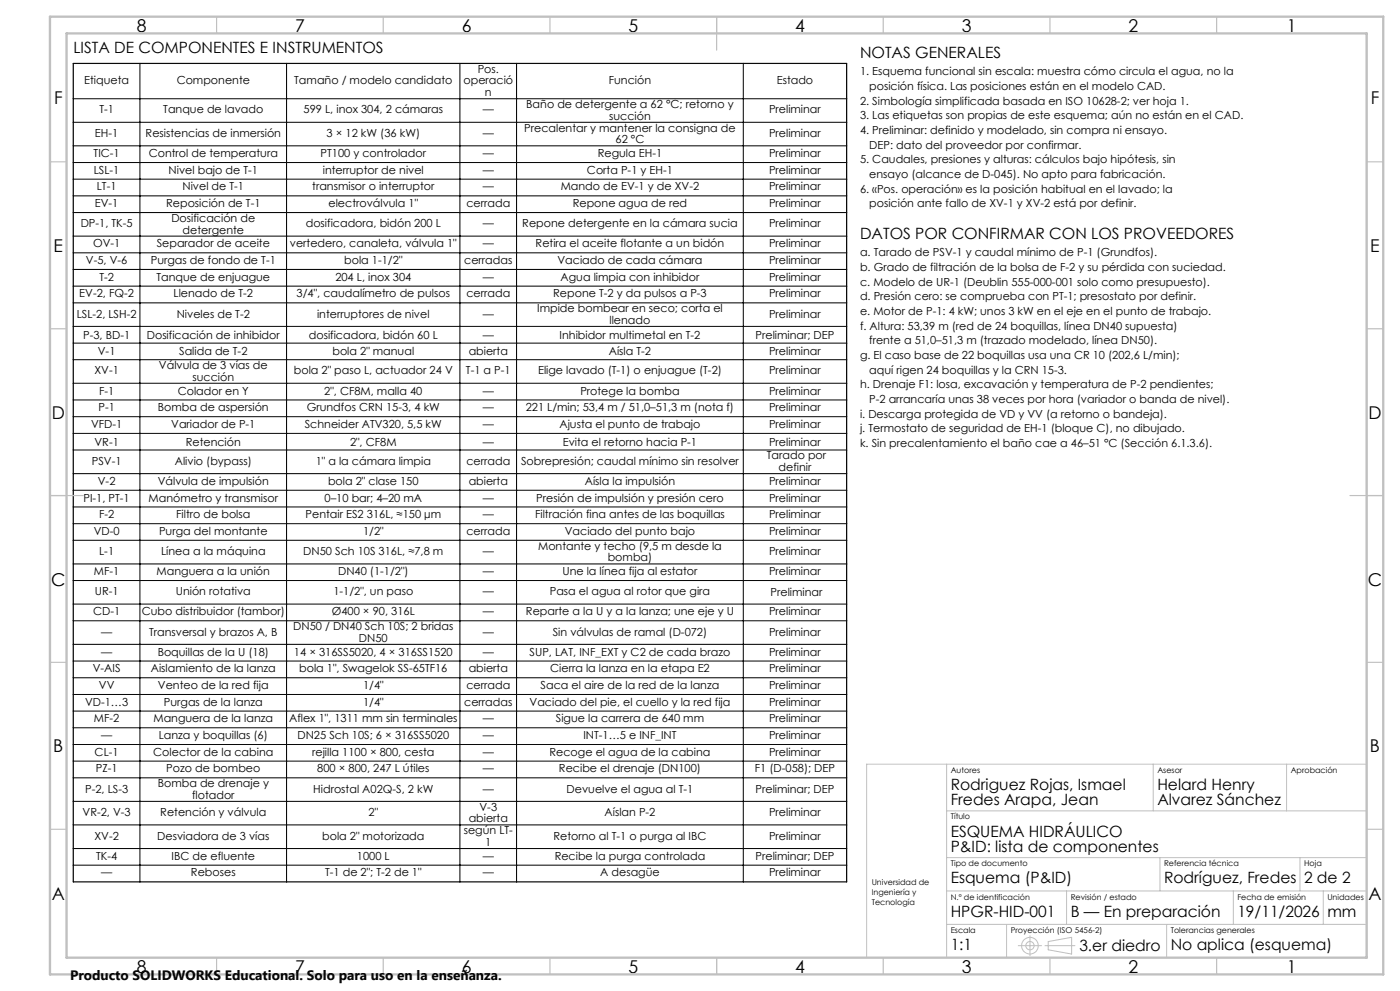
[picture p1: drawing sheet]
<svg xmlns="http://www.w3.org/2000/svg" width="420mm" height="297mm" viewBox="0 0 420 297" stroke-linecap="round" stroke-linejoin="round" font-family="sans-serif">
<defs><g id="words">
<g font-size="5.3">
<text x="41" y="9.5">8</text>
<text x="88.5" y="9.5">7</text>
<text x="138.5" y="9.5">6</text>
<text x="188.5" y="9.5">5</text>
<text x="238.5" y="9.5">4</text>
<text x="288.5" y="9.5">3</text>
<text x="338.5" y="9.5">2</text>
<text x="386" y="9.5">1</text>
<text x="16.2" y="31.3">F</text>
<text x="411.2" y="31.3">F</text>
<text x="16.1" y="75.5">E</text>
<text x="411.1" y="75.5">E</text>
<text x="15.5" y="125.5">D</text>
<text x="410.5" y="125.5">D</text>
<text x="15.4" y="175.5">C</text>
<text x="410.4" y="175.5">C</text>
<text x="16" y="225.5">B</text>
<text x="411" y="225.5">B</text>
<text x="15.5" y="269.8">A</text>
<text x="410.5" y="269.8">A</text>
<text x="41" y="291.5">8</text>
<text x="88.5" y="291.5">7</text>
<text x="138.5" y="291.5">6</text>
<text x="188.5" y="291.5">5</text>
<text x="238.5" y="291.5">4</text>
<text x="288.5" y="291.5">3</text>
<text x="338.5" y="291.5">2</text>
<text x="386" y="291.5">1</text>
</g>
<g font-size="4.7">
<text x="22" y="16">LISTA DE COMPONENTES E INSTRUMENTOS</text>
<text x="258" y="17.5">NOTAS GENERALES</text>
<text x="258" y="71.7">DATOS POR CONFIRMAR CON LOS PROVEEDORES</text>
<text x="285.2" y="236.7">Rodriguez Rojas, Ismael</text>
<text x="347.2" y="236.7">Helard Henry</text>
<text x="285.2" y="241.3">Fredes Arapa, Jean</text>
<text x="347.2" y="241.3">Alvarez Sánchez</text>
<text x="285.2" y="250.7">ESQUEMA HIDRÁULICO</text>
<text x="285.2" y="255.3">P&amp;ID: lista de componentes</text>
<text x="285.2" y="264.7">Esquema (P&amp;ID)</text>
<text x="349.2" y="264.7">Rodríguez, Fredes</text>
<text x="391.2" y="264.7">2 de 2</text>
<text x="285.2" y="274.7">HPGR-HID-001</text>
<text x="321.2" y="274.7">B — En preparación</text>
<text x="371.2" y="274.7">19/11/2026</text>
<text x="398.2" y="274.9">mm</text>
<text x="285.2" y="284.7">1:1</text>
<text x="323.8" y="284.9">3.er diedro</text>
<text x="351.2" y="284.7">No aplica (esquema)</text>
</g>
<text font-size="4.1" x="21" y="293.7">Producto SOLIDWORKS Educational. Solo para uso en la enseñanza.</text>
<g font-size="3.3">
<text x="143.3" y="21.8">Pos.</text>
<text x="258" y="22.6">1. Esquema funcional sin escala: muestra cómo circula el agua, no la</text>
<text x="25.3" y="25.2">Etiqueta</text>
<text x="53" y="25.2">Componente</text>
<text x="88.3" y="25.2">Tamaño / modelo candidato</text>
<text x="139" y="25.3">operació</text>
<text x="145.5" y="28.8">n</text>
<text x="182.6" y="25.2">Función</text>
<text x="233" y="25.2">Estado</text>
<text x="260.8" y="27">posición física. Las posiciones están en el modelo CAD.</text>
<text x="29.8" y="34">T-1</text>
<text x="49" y="34">Tanque de lavado</text>
<text x="91.1" y="34">599 L, inox 304, 2 cámaras</text>
<text x="144.8" y="34">—</text>
<text x="157.9" y="32.4">Baño de detergente a 62 °C; retorno y</text>
<text x="182.7" y="35.9">succión</text>
<text x="230.7" y="34">Preliminar</text>
<text x="258" y="31.4">2. Simbología simplificada basada en ISO 10628-2; ver hoja 1.</text>
<text x="258" y="35.8">3. Las etiquetas son propias de este esquema; aún no están en el CAD.</text>
<text x="28.5" y="41">EH-1</text>
<text x="43.7" y="41">Resistencias de inmersión</text>
<text x="98" y="41">3 × 12 kW (36 kW)</text>
<text x="144.8" y="41">—</text>
<text x="157.3" y="39.4">Precalentar y mantener la consigna de</text>
<text x="230.7" y="41">Preliminar</text>
<text x="258" y="40.2">4. Preliminar: definido y modelado, sin compra ni ensayo.</text>
<text x="28.1" y="47.1">TIC-1</text>
<text x="44.6" y="47.1">Control de temperatura</text>
<text x="96.2" y="47.1">PT100 y controlador</text>
<text x="144.8" y="47.1">—</text>
<text x="179.3" y="47.1">Regula EH-1</text>
<text x="184.7" y="42.9">62 °C</text>
<text x="230.7" y="47.1">Preliminar</text>
<text x="260.8" y="44.6">DEP: dato del proveedor por confirmar.</text>
<text x="28.2" y="52.1">LSL-1</text>
<text x="50.6" y="52.1">Nivel bajo de T-1</text>
<text x="96.9" y="52.1">interruptor de nivel</text>
<text x="144.8" y="52.1">—</text>
<text x="176.1" y="52.1">Corta P-1 y EH-1</text>
<text x="230.7" y="52.1">Preliminar</text>
<text x="258" y="49">5. Caudales, presiones y alturas: cálculos bajo hipótesis, sin</text>
<text x="260.8" y="53.4">ensayo (alcance de D-045). No apto para fabricación.</text>
<text x="29" y="57.1">LT-1</text>
<text x="54.8" y="57.1">Nivel de T-1</text>
<text x="93.7" y="57.1">transmisor o interruptor</text>
<text x="144.8" y="57.1">—</text>
<text x="168.2" y="57.1">Mando de EV-1 y de XV-2</text>
<text x="230.7" y="57.1">Preliminar</text>
<text x="258" y="57.8">6. «Pos. operación» es la posición habitual en el lavado; la</text>
<text x="28.5" y="62.1">EV-1</text>
<text x="49.8" y="62.1">Reposición de T-1</text>
<text x="98.6" y="62.1">electroválvula 1&quot;</text>
<text x="139.9" y="62.1">cerrada</text>
<text x="171.8" y="62.1">Repone agua de red</text>
<text x="230.7" y="62.1">Preliminar</text>
<text x="260.8" y="62.2">posición ante fallo de XV-1 y XV-2 está por definir.</text>
<text x="24.2" y="68.1">DP-1, TK-5</text>
<text x="51.4" y="66.5">Dosificación de</text>
<text x="54.8" y="70">detergente</text>
<text x="91.7" y="68.1">dosificadora, bidón 200 L</text>
<text x="144.8" y="68.1">—</text>
<text x="156.7" y="68.1">Repone detergente en la cámara sucia</text>
<text x="230.7" y="68.1">Preliminar</text>
<text x="27.9" y="74.1">OV-1</text>
<text x="47" y="74.1">Separador de aceite</text>
<text x="87" y="74.1">vertedero, canaleta, válvula 1&quot;</text>
<text x="144.8" y="74.1">—</text>
<text x="160.7" y="74.1">Retira el aceite flotante a un bidón</text>
<text x="230.7" y="74.1">Preliminar</text>
<text x="258" y="76.8">a. Tarado de PSV-1 y caudal mínimo de P-1 (Grundfos).</text>
<text x="25.8" y="79.1">V-5, V-6</text>
<text x="45.2" y="79.1">Purgas de fondo de T-1</text>
<text x="103.3" y="79.1">bola 1-1/2&quot;</text>
<text x="139.3" y="79.1">cerradas</text>
<text x="167.2" y="79.1">Vaciado de cada cámara</text>
<text x="230.7" y="79.1">Preliminar</text>
<text x="258" y="81.2">b. Grado de filtración de la bolsa de F-2 y su pérdida con suciedad.</text>
<text x="23.8" y="89.1">EV-2, FQ-2</text>
<text x="29.8" y="84.1">T-2</text>
<text x="46.9" y="84.1">Tanque de enjuague</text>
<text x="52.1" y="89.1">Llenado de T-2</text>
<text x="89" y="89.1">3/4&quot;, caudalímetro de pulsos</text>
<text x="100.6" y="84.1">204 L, inox 304</text>
<text x="139.9" y="89.1">cerrada</text>
<text x="144.8" y="84.1">—</text>
<text x="166" y="89.1">Repone T-2 y da pulsos a P-3</text>
<text x="168.2" y="84.1">Agua limpia con inhibidor</text>
<text x="230.7" y="84.1">Preliminar</text>
<text x="230.7" y="89.1">Preliminar</text>
<text x="258" y="85.6">c. Modelo de UR-1 (Deublin 555-000-001 solo como presupuesto).</text>
<text x="258" y="90">d. Presión cero: se comprueba con PT­1; presostato por definir.</text>
<text x="23" y="95.2">LSL-2, LSH-2</text>
<text x="53" y="95.2">Niveles de T-2</text>
<text x="95.1" y="95.2">interruptores de nivel</text>
<text x="144.8" y="95.2">—</text>
<text x="161.1" y="93.5">Impide bombear en seco; corta el</text>
<text x="230.7" y="95.2">Preliminar</text>
<text x="258" y="94.4">e. Motor de P­1: 4 kW; unos 3 kW en el eje en el punto de trabajo.</text>
<text x="24.9" y="101.5">P-3, BD-1</text>
<text x="44" y="101.5">Dosificación de inhibidor</text>
<text x="92.7" y="101.5">dosificadora, bidón 60 L</text>
<text x="144.8" y="101.5">—</text>
<text x="167.9" y="101.5">Inhibidor multimetal en T-2</text>
<text x="182.9" y="97">llenado</text>
<text x="226.7" y="101.5">Preliminar; DEP</text>
<text x="258" y="98.8">f. Altura: 53,39 m (red de 24 boquillas, línea DN40 supuesta)</text>
<text x="29.4" y="106.5">V-1</text>
<text x="53.7" y="106.5">Salida de T-2</text>
<text x="99.7" y="106.5">bola 2&quot; manual</text>
<text x="140.6" y="106.5">abierta</text>
<text x="182.7" y="106.5">Aísla T-2</text>
<text x="230.7" y="106.5">Preliminar</text>
<text x="258" y="107.6">g. El caso base de 22 boquillas usa una CR 10 (202,6 L/min);</text>
<text x="260.8" y="103.2">frente a 51,0–51,3 m (trazado modelado, línea DN50).</text>
<text x="28.3" y="112.2">XV-1</text>
<text x="47.7" y="110.6">Válvula de 3 vías de</text>
<text x="88.2" y="112.2">bola 2&quot; paso L, actuador 24 V</text>
<text x="139.8" y="112.2">T-1 a P-1</text>
<text x="161.4" y="112.2">Elige lavado (T-1) o enjuague (T-2)</text>
<text x="230.7" y="112.2">Preliminar</text>
<text x="260.8" y="112">aquí rigen 24 boquillas y la CRN 15-3.</text>
<text x="29.7" y="118.3">F-1</text>
<text x="53.3" y="118.3">Colador en Y</text>
<text x="57.7" y="114.1">succión</text>
<text x="97.3" y="118.3">2&quot;, CF8M, malla 40</text>
<text x="144.8" y="118.3">—</text>
<text x="174.1" y="118.3">Protege la bomba</text>
<text x="230.7" y="118.3">Preliminar</text>
<text x="258" y="116.4">h. Drenaje F1: losa, excavación y temperatura de P-2 pendientes;</text>
<text x="29.5" y="123.3">P-1</text>
<text x="47.4" y="123.3">Bomba de aspersión</text>
<text x="92" y="123.3">Grundfos CRN 15-3, 4 kW</text>
<text x="144.8" y="123.3">—</text>
<text x="157.7" y="123.3">221 L/min; 53,4 m / 51,0–51,3 m (nota f)</text>
<text x="230.7" y="123.3">Preliminar</text>
<text x="258" y="125.2">i. Descarga protegida de VD y VV (a retorno o bandeja).</text>
<text x="260.8" y="120.8">P-2 arrancaría unas 38 veces por hora (variador o banda de nivel).</text>
<text x="27.3" y="128.3">VFD-1</text>
<text x="51.4" y="128.3">Variador de P-1</text>
<text x="91.4" y="128.3">Schneider ATV320, 5,5 kW</text>
<text x="144.8" y="128.3">—</text>
<text x="167.8" y="128.3">Ajusta el punto de trabajo</text>
<text x="230.7" y="128.3">Preliminar</text>
<text x="258" y="129.6">j. Termostato de seguridad de EH-1 (bloque C), no dibujado.</text>
<text x="28.3" y="133.6">VR-1</text>
<text x="55.7" y="133.6">Retención</text>
<text x="105" y="133.6">2&quot;, CF8M</text>
<text x="144.8" y="133.6">—</text>
<text x="168.9" y="133.6">Evita el retorno hacia P-1</text>
<text x="230.1" y="137.7">Tarado por</text>
<text x="230.7" y="133.6">Preliminar</text>
<text x="258" y="134">k. Sin precalentamiento el baño cae a 46–51 °C (Sección 6.1.3.6).</text>
<text x="27.5" y="139.3">PSV-1</text>
<text x="52.5" y="139.3">Alivio (bypass)</text>
<text x="94.7" y="139.3">1&quot; a la cámara limpia</text>
<text x="139.9" y="139.3">cerrada</text>
<text x="156.3" y="139.3">Sobrepresión; caudal mínimo sin resolver</text>
<text x="233.6" y="141.2">definir</text>
<text x="29.4" y="145.3">V-2</text>
<text x="47.3" y="145.3">Válvula de impulsión</text>
<text x="98.4" y="145.3">bola 2&quot; clase 150</text>
<text x="140.6" y="145.3">abierta</text>
<text x="175.4" y="145.3">Aísla la impulsión</text>
<text x="230.7" y="145.3">Preliminar</text>
<text x="25.1" y="150.3">PI-1, PT-1</text>
<text x="29.7" y="155.3">F-2</text>
<text x="44.6" y="150.3">Manómetro y transmisor</text>
<text x="52.9" y="155.3">Filtro de bolsa</text>
<text x="91.7" y="155.3">Pentair ES2 316L, ≈150 µm</text>
<text x="97.4" y="150.3">0–10 bar; 4–20 mA</text>
<text x="144.8" y="150.3">—</text>
<text x="144.8" y="155.3">—</text>
<text x="160.5" y="155.3">Filtración fina antes de las boquillas</text>
<text x="160.9" y="150.3">Presión de impulsión y presión cero</text>
<text x="230.7" y="155.3">Preliminar</text>
<text x="230.7" y="150.3">Preliminar</text>
<text x="28.1" y="160.3">VD-0</text>
<text x="47.7" y="160.3">Purga del montante</text>
<text x="108.9" y="160.3">1/2&quot;</text>
<text x="139.9" y="160.3">cerrada</text>
<text x="169.4" y="160.3">Vaciado del punto bajo</text>
<text x="230.7" y="160.3">Preliminar</text>
<text x="29.8" y="166.3">L-1</text>
<text x="48.3" y="166.3">Línea a la máquina</text>
<text x="91" y="166.3">DN50 Sch 10S 316L, ≈7,8 m</text>
<text x="144.8" y="166.3">—</text>
<text x="161.4" y="164.7">Montante y techo (9,5 m desde la</text>
<text x="230.7" y="166.3">Preliminar</text>
<text x="28.2" y="172.4">MF-1</text>
<text x="47" y="172.4">Manguera a la unión</text>
<text x="101.4" y="172.4">DN40 (1-1/2&quot;)</text>
<text x="144.8" y="172.4">—</text>
<text x="168.7" y="172.4">Une la línea fija al estator</text>
<text x="182.3" y="168.2">bomba)</text>
<text x="230.7" y="172.4">Preliminar</text>
<text x="28.4" y="178.4">UR-1</text>
<text x="52.7" y="178.4">Unión rotativa</text>
<text x="100" y="178.4">1-1/2&quot;, un paso</text>
<text x="144.8" y="178.4">—</text>
<text x="164.9" y="178.4">Pasa el agua al rotor que gira</text>
<text x="231.2" y="178.7">Preliminar</text>
<text x="27.9" y="184.4">CD-1</text>
<text x="42.5" y="184.4">Cubo distribuidor (tambor)</text>
<text x="99.5" y="184.4">Ø400 × 90, 316L</text>
<text x="144.8" y="184.4">—</text>
<text x="157.8" y="184.4">Reparte a la U y a la lanza; une eje y U</text>
<text x="230.7" y="184.4">Preliminar</text>
<text x="30.3" y="190.5">—</text>
<text x="44.7" y="190.5">Transversal y brazos A, B</text>
<text x="88" y="188.8">DN50 / DN40 Sch 10S; 2 bridas</text>
<text x="144.8" y="190.5">—</text>
<text x="165.8" y="190.5">Sin válvulas de ramal (D-072)</text>
<text x="230.7" y="190.5">Preliminar</text>
<text x="30.3" y="196.5">—</text>
<text x="47.3" y="196.5">Boquillas de la U (18)</text>
<text x="88.2" y="196.5">14 × 316SS5020, 4 × 316SS1520</text>
<text x="107.7" y="192.3">DN50</text>
<text x="144.8" y="196.5">—</text>
<text x="158.9" y="196.5">SUP, LAT, INF_EXT y C2 de cada brazo</text>
<text x="230.7" y="196.5">Preliminar</text>
<text x="27.8" y="201.5">V-AIS</text>
<text x="45.2" y="201.5">Aislamiento de la lanza</text>
<text x="89.8" y="201.5">bola 1&quot;, Swagelok SS-65TF16</text>
<text x="140.6" y="201.5">abierta</text>
<text x="165.1" y="201.5">Cierra la lanza en la etapa E2</text>
<text x="230.7" y="201.5">Preliminar</text>
<text x="29.7" y="206.5">VV</text>
<text x="47.4" y="206.5">Venteo de la red fija</text>
<text x="108.9" y="206.5">1/4&quot;</text>
<text x="139.9" y="206.5">cerrada</text>
<text x="162.2" y="206.5">Saca el aire de la red de la lanza</text>
<text x="230.7" y="206.5">Preliminar</text>
<text x="25.5" y="211.5">VD-1…3</text>
<text x="49.2" y="211.5">Purgas de la lanza</text>
<text x="108.9" y="211.5">1/4&quot;</text>
<text x="139.3" y="211.5">cerradas</text>
<text x="158.9" y="211.5">Vaciado del pie, el cuello y la red fija</text>
<text x="230.7" y="211.5">Preliminar</text>
<text x="28.2" y="216.5">MF-2</text>
<text x="30.3" y="221.5">—</text>
<text x="46" y="216.5">Manguera de la lanza</text>
<text x="47.6" y="221.5">Lanza y boquillas (6)</text>
<text x="86.7" y="216.5">Aflex 1&quot;, 1311 mm sin terminales</text>
<text x="89.3" y="221.5">DN25 Sch 10S; 6 × 316SS5020</text>
<text x="144.8" y="216.5">—</text>
<text x="144.8" y="221.5">—</text>
<text x="166.8" y="216.5">Sigue la carrera de 640 mm</text>
<text x="175" y="221.5">INT-1…5 e INF_INT</text>
<text x="230.7" y="216.5">Preliminar</text>
<text x="230.7" y="221.5">Preliminar</text>
<text x="28.4" y="226.5">CL-1</text>
<text x="46" y="226.5">Colector de la cabina</text>
<text x="93.6" y="226.5">rejilla 1100 × 800, cesta</text>
<text x="144.8" y="226.5">—</text>
<text x="164.9" y="226.5">Recoge el agua de la cabina</text>
<text x="230.7" y="226.5">Preliminar</text>
<text x="28.7" y="231.5">PZ-1</text>
<text x="49.9" y="231.5">Pozo de bombeo</text>
<text x="95.2" y="231.5">800 × 800, 247 L útiles</text>
<text x="144.8" y="231.5">—</text>
<text x="167.7" y="231.5">Recibe el drenaje (DN100)</text>
<text x="226.5" y="231.5">F1 (D-058); DEP</text>
<text x="25.5" y="237.5">P-2, LS-3</text>
<text x="47.3" y="235.9">Bomba de drenaje y</text>
<text x="57.6" y="239.4">flotador</text>
<text x="94" y="237.5">Hidrostal A02Q-S, 2 kW</text>
<text x="144.8" y="237.5">—</text>
<text x="170" y="237.5">Devuelve el agua al T-1</text>
<text x="226.7" y="237.5">Preliminar; DEP</text>
<text x="24.8" y="244.6">VR-2, V-3</text>
<text x="48.1" y="244.6">Retención y válvula</text>
<text x="110.6" y="244.6">2&quot;</text>
<text x="143.9" y="243">V-3</text>
<text x="181.4" y="244.6">Aíslan P-2</text>
<text x="230.7" y="244.6">Preliminar</text>
<text x="28.3" y="251.6">XV-2</text>
<text x="47.2" y="251.6">Desviadora de 3 vías</text>
<text x="96.7" y="251.6">bola 2&quot; motorizada</text>
<text x="139.1" y="250">según LT-</text>
<text x="140.6" y="246.5">abierta</text>
<text x="166" y="251.6">Retorno al T-1 o purga al IBC</text>
<text x="230.7" y="251.6">Preliminar</text>
<text x="28.8" y="257.7">TK-4</text>
<text x="51.5" y="257.7">IBC de efluente</text>
<text x="107.1" y="257.7">1000 L</text>
<text x="144.8" y="257.7">—</text>
<text x="145.6" y="253.5">1</text>
<text x="166.4" y="257.7">Recibe la purga controlada</text>
<text x="226.7" y="257.7">Preliminar; DEP</text>
<text x="30.3" y="262.7">—</text>
<text x="57.3" y="262.7">Reboses</text>
<text x="97.5" y="262.7">T-1 de 2&quot;; T-2 de 1&quot;</text>
<text x="144.8" y="262.7">—</text>
<text x="180.1" y="262.7">A desagüe</text>
<text x="230.7" y="262.7">Preliminar</text>
</g>
<g font-size="2.4">
<text x="285.2" y="231.6">Autores</text>
<text x="347.2" y="231.6">Asesor</text>
<text x="387.2" y="231.6">Aprobación</text>
<text x="285.2" y="245.6">Título</text>
<text x="285.2" y="259.6">Tipo de documento</text>
<text x="349.2" y="259.6">Referencia técnica</text>
<text x="391.2" y="259.6">Hoja</text>
<text x="261.5" y="265.3">Universidad de</text>
<text x="261.5" y="268.3">Ingeniería y</text>
<text x="285.2" y="269.6">N.º de identificación</text>
<text x="321.2" y="269.6">Revisión / estado</text>
<text x="371.2" y="269.6">Fecha de emisión</text>
<text x="398.2" y="269.6">Unidades</text>
<text x="261.5" y="271.3">Tecnología</text>
<text x="285.2" y="279.6">Escala</text>
<text x="303.2" y="279.6">Proyección (ISO 5456-2)</text>
<text x="351.2" y="279.6">Tolerancias generales</text>
</g>
</g></defs>
<g fill="none" stroke="#c0c0c0" stroke-width=".3">
<path d="M284 229v58M346 229v14M386 229v14M410 229h-150v58M284 243h126M284 257h126M348 257v10M390 257v10M284 267h126M284 277h126M302 277v10M320 267v10"/>
<path d="M350 277v10M370 267v10M397 267v10M305.5 283.4h7M309 280.4v6M313.5 283.4h9M314.5 282.2l7-1.3v5l-7-1.2z"/>
<circle cx="309" cy="283.4" r="2.49"/>
<circle cx="309" cy="283.4" r="1.25"/>
</g>
<g fill="none" stroke="#000" stroke-width=".3">
<path d="M42 19v245.3M86 19v245.3M138 19v245.3M155 19v245.3M223 19v245.3M22 29.6h232M22 36.7h232M22 43.7h232M22 48.7h232M22 53.7h232M22 58.7h232M22 63.7h232"/>
<path d="M22 70.8h232M22 75.8h232M22 80.7h232M22 85.8h232M22 90.8h232M22 97.8h232M22 102.8h232M22 107.8h232M22 114.9h232M22 119.9h232M22 124.9h232M22 129.9h232"/>
<path d="M22 134.9h232M22 142h232M22 146.9h232M22 151.9h232M22 156.9h232M22 161.9h232M22 169h232M22 174h232M22 181h232M22 186.1h232M22 193.1h232M22 198.1h232"/>
<path d="M22 203.1h232M22 208.1h232M22 213.1h232M22 218.1h232M22 223.1h232M22 228.1h232M22 233.1h232M22 240.2h232M22 247.2h232M22 254.3h232M22 259.3h232"/>
</g>
<path d="M22 19h232v245.3h-232z" fill="none" stroke="#000" stroke-width=".35"/>
<g fill="none" stroke="#c0c0c0" stroke-width=".35">
<path d="M65 5v5M115 5v5M165 5v5M215 5v10M265 5v5M315 5v5M365 5v5M15 48.5h5M410 48.5h5M15 98.5h5M410 98.5h5M15 148.5h10"/>
<path d="M405 148.5h10M15 198.5h5M410 198.5h5M15 248.5h5M410 248.5h5M65 287v5M115 287v5M165 287v5M215 287v5M265 287v5M315 287v5M365 287v5"/>
</g>
<path d="M15 5h400v287h-400zM20 10h390v277h-390z" fill="none" stroke="#c0c0c0" stroke-width=".7"/>
<use href="#words"/>
</svg>
